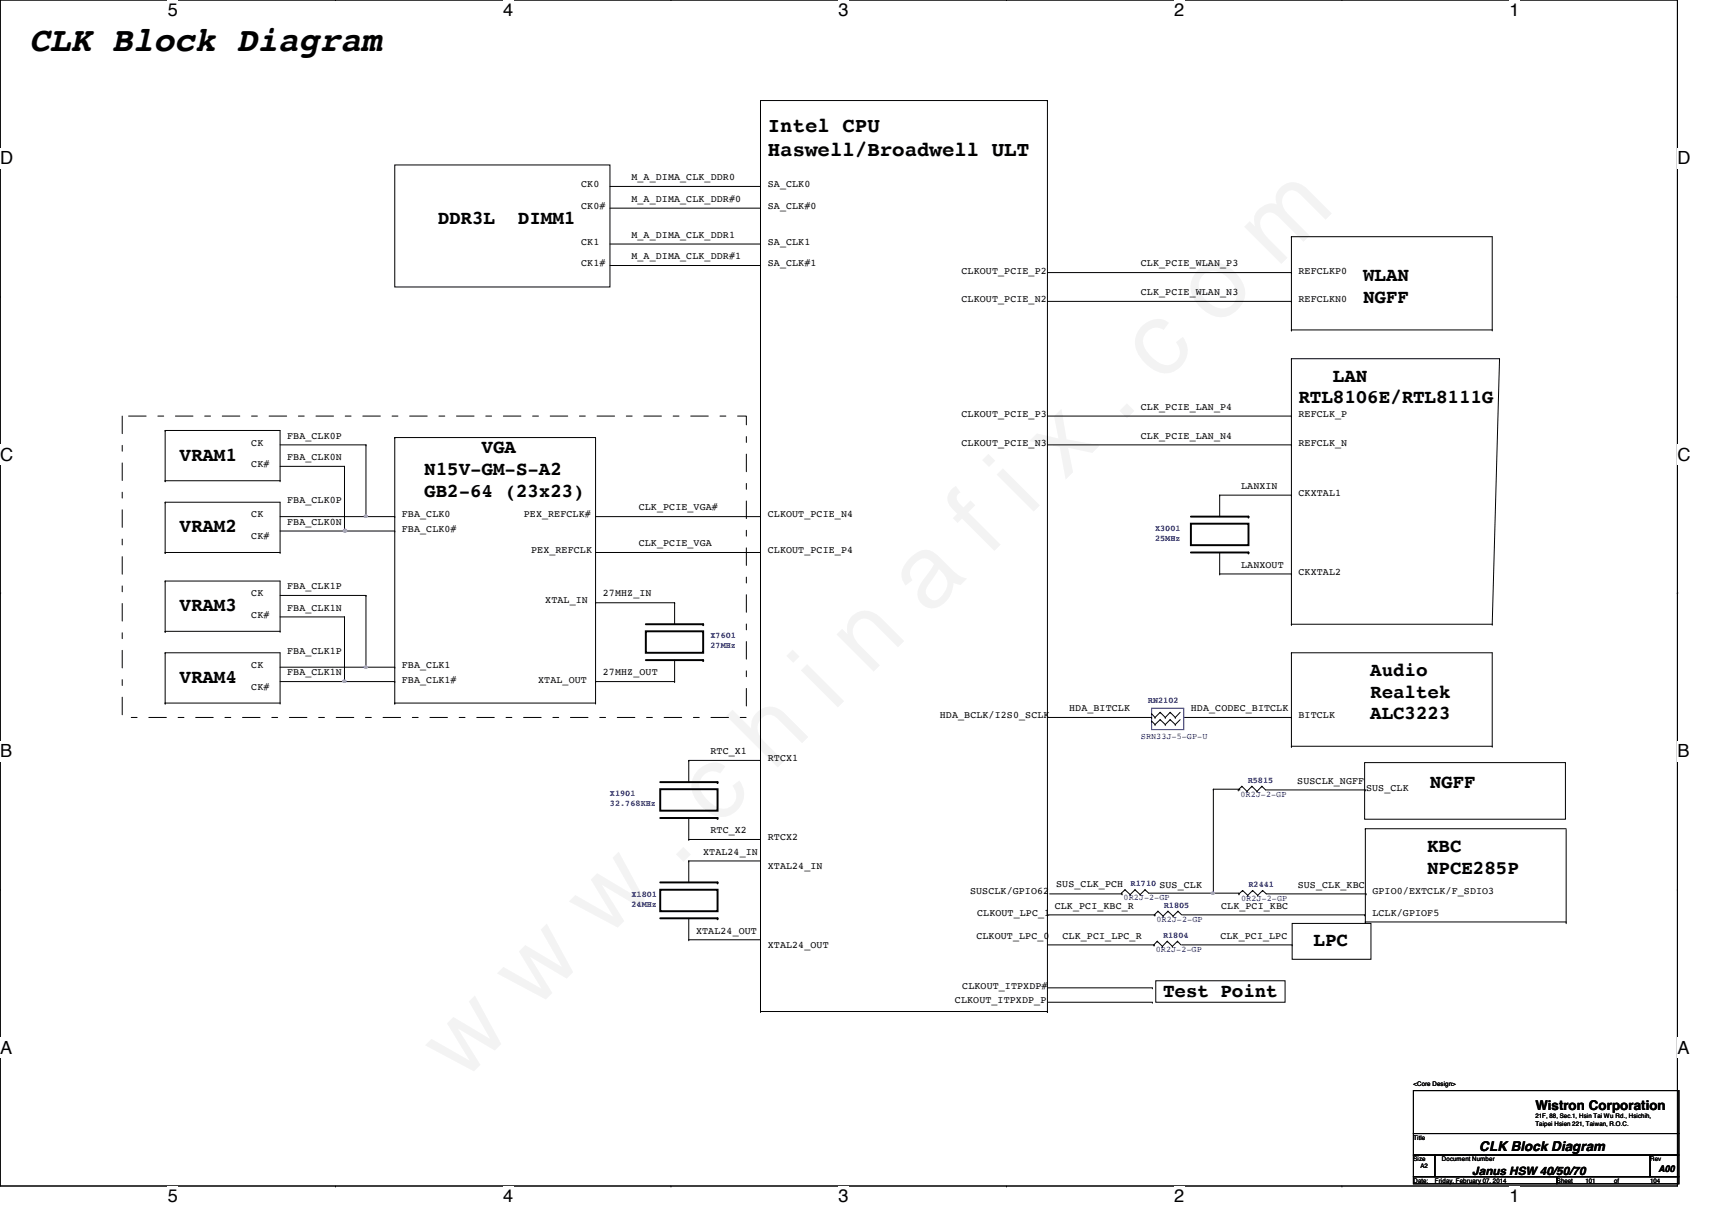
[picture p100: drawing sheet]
<svg xmlns="http://www.w3.org/2000/svg" width="297mm" height="210mm" viewBox="0 0 297 210" stroke-linecap="round" stroke-linejoin="round" font-family="sans-serif">
<defs><g id="words">
<text font-size="17.6" x="80.1" y="188" transform="rotate(-45 80.1 188)">w w w . c h i n a f i x . c o m</text>
<text font-size="6" x="5" y="8.8">CLK Block Diagram</text>
<g font-size="3.6">
<text x="133.2" y="22.9">Intel CPU</text>
<text x="133.2" y="27">Haswell/Broadwell ULT</text>
</g>
<g font-size="3.3">
<text x="75.9" y="38.9">DDR3L</text>
<text x="89.9" y="38.9">DIMM1</text>
<text x="236.5" y="48.8">WLAN</text>
<text x="236.5" y="52.6">NGFF</text>
<text x="225.3" y="70">RTL8106E/RTL8111G</text>
<text x="231.3" y="66.2">LAN</text>
<text x="31.2" y="79.9">VRAM1</text>
<text x="73.6" y="82.4">N15V-GM-S-A2</text>
<text x="83.6" y="78.7">VGA</text>
<text x="73.6" y="86.2">GB2-64 (23x23)</text>
<text x="31.2" y="92.4">VRAM2</text>
<text x="31.2" y="106">VRAM3</text>
<text x="31.2" y="118.5">VRAM4</text>
<text x="237.7" y="117.3">Audio</text>
<text x="237.7" y="121">Realtek</text>
<text x="237.7" y="124.8">ALC3223</text>
<text x="248.1" y="136.8">NGFF</text>
<text x="247.6" y="147.9">KBC</text>
<text x="247.6" y="151.6">NPCE285P</text>
<text x="227.9" y="164.2">LPC</text>
<text x="201.8" y="172.9">Test Point</text>
</g>
<g font-size="3.1">
<text x="29.1" y="2.8">5</text>
<text x="87.3" y="2.8">4</text>
<text x="145.5" y="2.8">3</text>
<text x="203.7" y="2.8">2</text>
<text x="261.9" y="2.8">1</text>
<text x="0" y="28.5">D</text>
<text x="291" y="28.5">D</text>
<text x="0" y="79.9">C</text>
<text x="291" y="79.9">C</text>
<text x="0" y="131.4">B</text>
<text x="291" y="131.4">B</text>
<text x="0" y="182.8">A</text>
<text x="291" y="182.8">A</text>
<text x="29.1" y="208.5">5</text>
<text x="87.3" y="208.5">4</text>
<text x="145.5" y="208.5">3</text>
<text x="203.7" y="208.5">2</text>
<text x="261.9" y="208.5">1</text>
</g>
<g font-size="2.6" fill="#f0f">
<text x="58.3" y="92.9">‧</text>
<text x="61.9" y="90.4">‧</text>
<text x="58.2" y="119.1">‧</text>
<text x="61.9" y="116.6">‧</text>
<text x="208.9" y="155.8">‧</text>
</g>
<g font-size="2.3">
<text x="266.4" y="192.6">Wistron Corporation</text>
<text x="256.7" y="199.7">CLK Block Diagram</text>
</g>
<text font-size="2" x="255.4" y="203.8">Janus HSW 40/50/70</text>
<g font-size="1.7">
<text x="100.8" y="32.5">CK0</text>
<text x="109.6" y="31.3">M_A_DIMA_CLK_DDR0</text>
<text x="109.6" y="35">M_A_DIMA_CLK_DDR#0</text>
<text x="133.2" y="32.5">SA_CLK0</text>
<text x="100.8" y="36.2">CK0#</text>
<text x="109.6" y="41.2">M_A_DIMA_CLK_DDR1</text>
<text x="133.2" y="36.2">SA_CLK#0</text>
<text x="100.8" y="42.5">CK1</text>
<text x="100.8" y="46.2">CK1#</text>
<text x="109.6" y="45">M_A_DIMA_CLK_DDR#1</text>
<text x="133.2" y="46.2">SA_CLK#1</text>
<text x="133.2" y="42.5">SA_CLK1</text>
<text x="166.8" y="47.5">CLKOUT_PCIE_P2</text>
<text x="197.9" y="46.2">CLK_PCIE_WLAN_P3</text>
<text x="225.3" y="47.5">REFCLKP0</text>
<text x="166.8" y="52.4">CLKOUT_PCIE_N2</text>
<text x="197.9" y="51.2">CLK_PCIE_WLAN_N3</text>
<text x="225.3" y="52.4">REFCLKN0</text>
<text x="197.9" y="71.1">CLK_PCIE_LAN_P4</text>
<text x="43.6" y="77.3">CK</text>
<text x="49.8" y="76.1">FBA_CLK0P</text>
<text x="166.8" y="72.3">CLKOUT_PCIE_P3</text>
<text x="166.8" y="77.3">CLKOUT_PCIE_N3</text>
<text x="197.9" y="76.1">CLK_PCIE_LAN_N4</text>
<text x="225.3" y="72.3">REFCLK_P</text>
<text x="225.3" y="77.3">REFCLK_N</text>
<text x="43.6" y="81.1">CK#</text>
<text x="49.8" y="79.8">FBA_CLK0N</text>
<text x="43.6" y="89.7">CK</text>
<text x="49.8" y="87.3">FBA_CLK0P</text>
<text x="69.7" y="89.7">FBA_CLK0</text>
<text x="90.9" y="89.7">PEX_REFCLK#</text>
<text x="110.8" y="88.5">CLK_PCIE_VGA#</text>
<text x="133.2" y="89.7">CLKOUT_PCIE_N4</text>
<text x="215.3" y="84.8">LANXIN</text>
<text x="225.3" y="86">CKXTAL1</text>
<text x="43.6" y="93.5">CK#</text>
<text x="49.8" y="91">FBA_CLK0N</text>
<text x="69.7" y="92.2">FBA_CLK0#</text>
<text x="92.2" y="96">PEX_REFCLK</text>
<text x="110.8" y="94.7">CLK_PCIE_VGA</text>
<text x="133.2" y="96">CLKOUT_PCIE_P4</text>
<text x="215.3" y="98.5">LANXOUT</text>
<text x="225.3" y="99.7">CKXTAL2</text>
<text x="43.6" y="103.5">CK</text>
<text x="43.6" y="107.2">CK#</text>
<text x="49.8" y="106">FBA_CLK1N</text>
<text x="49.8" y="102.2">FBA_CLK1P</text>
<text x="94.6" y="104.7">XTAL_IN</text>
<text x="104.6" y="103.5">27MHZ_IN</text>
<text x="49.8" y="113.4">FBA_CLK1P</text>
<text x="43.6" y="119.6">CK#</text>
<text x="43.6" y="115.9">CK</text>
<text x="49.8" y="117.1">FBA_CLK1N</text>
<text x="69.7" y="115.9">FBA_CLK1</text>
<text x="69.7" y="118.4">FBA_CLK1#</text>
<text x="93.4" y="118.4">XTAL_OUT</text>
<text x="104.6" y="117.1">27MHZ_OUT</text>
<text x="163.1" y="124.6">HDA_BCLK/I2S0_SCLK</text>
<text x="185.5" y="123.4">HDA_BITCLK</text>
<text x="206.6" y="123.4">HDA_CODEC_BITCLK</text>
<text x="225.3" y="124.6">BITCLK</text>
<text x="123.3" y="130.9">RTC_X1</text>
<text x="133.2" y="132.1">RTCX1</text>
<text x="225.1" y="136.1">SUSCLK_NGFF</text>
<text x="237" y="137.2">SUS_CLK</text>
<text x="122" y="148.3">XTAL24_IN</text>
<text x="123.3" y="144.5">RTC_X2</text>
<text x="133.2" y="145.8">RTCX2</text>
<text x="133.2" y="150.7">XTAL24_IN</text>
<text x="168.3" y="155.1">SUSCLK/GPIO62</text>
<text x="183.3" y="153.9">SUS_CLK_PCH</text>
<text x="201.2" y="154.1">SUS_CLK</text>
<text x="225.2" y="154.1">SUS_CLK_KBC</text>
<text x="238.1" y="155.1">GPIO0/EXTCLK/F_SDIO3</text>
<text x="120.8" y="162">XTAL24_OUT</text>
<text x="169.5" y="158.8">CLKOUT_LPC_1</text>
<text x="183" y="157.6">CLK_PCI_KBC_R</text>
<text x="211.9" y="157.6">CLK_PCI_KBC</text>
<text x="238.1" y="158.8">LCLK/GPIOF5</text>
<text x="133.2" y="164.4">XTAL24_OUT</text>
<text x="169.4" y="162.8">CLKOUT_LPC_0</text>
<text x="184.4" y="162.8">CLK_PCI_LPC_R</text>
<text x="211.7" y="162.8">CLK_PCI_LPC</text>
<text x="167" y="171.5">CLKOUT_ITPXDP#</text>
<text x="165.7" y="174">CLKOUT_ITPXDP_P</text>
</g>
<text font-size="1.6" x="287.8" y="203.3">A00</text>
<g font-size="1.5" fill="#00f">
<text x="200.4" y="92.1">X3001</text>
<text x="200.4" y="93.8">25MHz</text>
<text x="123.3" y="110.7">X7601</text>
<text x="123.3" y="112.4">27MHz</text>
<text x="199.2" y="122">RN2102</text>
<text x="197.9" y="128.2">SRN33J-5-GP-U</text>
<text x="216.5" y="135.8">R5815</text>
<text x="105.8" y="138.1">X1901</text>
<text x="105.8" y="139.8">32.768KHz</text>
<text x="215.2" y="138.3">0R2J-2-GP</text>
<text x="109.6" y="155.6">X1801</text>
<text x="196.2" y="153.7">R1710</text>
<text x="216.6" y="153.8">R2441</text>
<text x="109.6" y="157.3">24MHz</text>
<text x="194.9" y="156.2">0R2J-2-GP</text>
<text x="200.7" y="159.9">0R2J-2-GP</text>
<text x="201.9" y="157.4">R1805</text>
<text x="215.3" y="156.3">0R2J-2-GP</text>
<text x="200.5" y="165.1">0R2J-2-GP</text>
<text x="201.8" y="162.6">R1804</text>
</g>
<g font-size="1.1">
<text x="245.2" y="188.4">&lt;Core Design&gt;</text>
<text x="245.2" y="197.7">Title</text>
<text x="266.4" y="194">21F, 88, Sec.1, Hsin Tai Wu Rd., Hsichih,</text>
<text x="266.4" y="195.3">Taipei Hsien 221, Taiwan, R.O.C.</text>
<text x="245.2" y="201.4">Size</text>
<text x="246.5" y="202.7">A2</text>
<text x="250.2" y="201.4">Document Number</text>
<text x="286.3" y="201.4">Rev</text>
<text x="245.2" y="205.2">Date:</text>
<text x="249" y="205.2">Friday, February 07, 2014</text>
<text x="270.1" y="205.2">Sheet</text>
<text x="275.1" y="205.2">101</text>
<text x="280.1" y="205.2">of</text>
<text x="286.3" y="205.2">104</text>
</g>
</g></defs>
<path d="M0 0h291v205.7h-291z" fill="none" stroke="#000" stroke-width=".17"/>
<g fill="#fff">
<path d="M29.1 0h1.8v3.5h-1.8z"/>
<path d="M29.1 205.7h1.8v3.5h-1.8z"/>
</g>
<path d="M58.2 0h.1M58.2 205.7h.1" fill="none" stroke="#000" stroke-width=".17"/>
<g fill="#fff">
<path d="M87.3 0h1.7v3.5h-1.7z"/>
<path d="M87.3 205.7h1.7v3.5h-1.7z"/>
</g>
<path d="M116.4 0h.1M116.4 205.7h.1" fill="none" stroke="#000" stroke-width=".17"/>
<g fill="#fff">
<path d="M145.5 0h1.7v3.5h-1.7z"/>
<path d="M145.5 205.7h1.7v3.5h-1.7z"/>
</g>
<path d="M174.6 0h.1M174.6 205.7h.1" fill="none" stroke="#000" stroke-width=".17"/>
<g fill="#fff">
<path d="M203.7 0h1.7v3.5h-1.7z"/>
<path d="M203.7 205.7h1.7v3.5h-1.7z"/>
</g>
<path d="M232.8 0h.1M232.8 205.7h.1" fill="none" stroke="#000" stroke-width=".17"/>
<g fill="#fff">
<path d="M261.9 0h1.7v3.5h-1.7z"/>
<path d="M261.9 205.7h1.7v3.5h-1.7z"/>
<path d="M0 25.7h2.3v3.5h-2.3z"/>
<path d="M291 25.7h2.3v3.5h-2.3z"/>
<path d="M0 77.1h2.3v3.5h-2.3z"/>
<path d="M291 77.1h2.3v3.5h-2.3z"/>
</g>
<path d="M0 51.4h.1M291 51.4h.1" fill="none" stroke="#000" stroke-width=".17"/>
<g fill="#fff">
<path d="M0 128.6h2.1v3.4h-2.1z"/>
<path d="M291 128.6h2.1v3.4h-2.1z"/>
</g>
<path d="M0 102.9h.1M291 102.9h.1" fill="none" stroke="#000" stroke-width=".17"/>
<g fill="#fff">
<path d="M0 180h2.1v3.5h-2.1z"/>
<path d="M291 180h2.1v3.5h-2.1z"/>
</g>
<g fill="none" stroke="#000" stroke-width=".17">
<path d="M131.9 17.4h49.8v158.1h-49.8zM181.7 17.4h.1M68.5 28.6h37.3v21.2h-37.3zM181.7 47.3h42.4M181.7 52.3h42.4M224.1 41.1h34.8v16.1M224.1 57.2h34.8M258.9 57.2h.1M28.7 74.7h.1M28.7 74.7h19.9v8.7M28.7 74.7v8.7M48.6 77.2h14.9"/>
<path d="M63.5 77.2h.1M63.5 77.2v12.4M68.5 75.9h34.8v46.1h-34.8zM181.7 77.2h42.4M181.7 72.2h42.4M224.1 62.2h36.1l-1.3 46.1h-34.8zM28.7 83.4h.1M28.7 87.1h.1M28.7 95.8h.1M28.7 95.8h19.9M28.7 83.4h19.9M28.7 87.1v8.7"/>
<path d="M28.7 87.1h19.9v8.7M48.6 83.4h.1M48.6 95.8h.1M48.6 89.6h19.9M48.6 92.1h19.9M48.6 80.9h11.2M59.8 80.9h.1M59.8 92.1h.1M59.8 80.9v11.2M63.5 89.6h.1M103.3 89.6h28.6M103.3 95.8h28.6"/>
<path d="M28.7 100.8h.1M28.7 109.5h.1M28.7 113.2h.1M28.7 100.8v8.7M28.7 113.2v8.8M28.7 100.8h19.9v8.7M28.7 113.2h19.9v8.8M28.7 109.5h19.9M48.6 109.5h.1M48.6 115.7h19.9M48.6 118.2h19.9M48.6 103.3h14.9"/>
<path d="M48.6 107h11.2M59.8 107h.1M59.8 118.2h.1M59.8 107v11.2M63.5 103.3h.1M63.5 115.7h.1M63.5 103.3v12.4M224.1 113.2h34.8v16.3M258.9 108.3h.1M28.7 122h.1M28.7 122h19.9M48.6 122h.1"/>
<path d="M224.1 129.5h34.8M236.8 132.3h34.8v9.8h-34.8zM258.9 129.5h.1M0 154.3h.1M205.1 158.7h31.7M236.9 143.8h34.8M236.9 159.9h34.8M271.7 143.9v16.2M291 154.3h.1M224.2 160.2h13.7v6.2h-13.7zM271.7 160.1h.1M245.2 189.2h46.1v7.4h-46.1z"/>
<path d="M245.2 196.6h46.1v3.8h-46.1zM245.2 200.4h3.8v3.7h-3.8zM245.2 204.1h24.9v1.3h-24.9zM249 200.4h37.3v3.7h-37.3zM270.1 204.1h21.2v1.3h-21.2zM286.3 200.4h5v3.7h-5z"/>
</g>
<path d="M21.2 72.2h108.3v52.3h-108.3z" fill="none" stroke="#000" stroke-width=".17" stroke-dasharray="3 2 1 2"/>
<use href="#words"/>
</svg>
